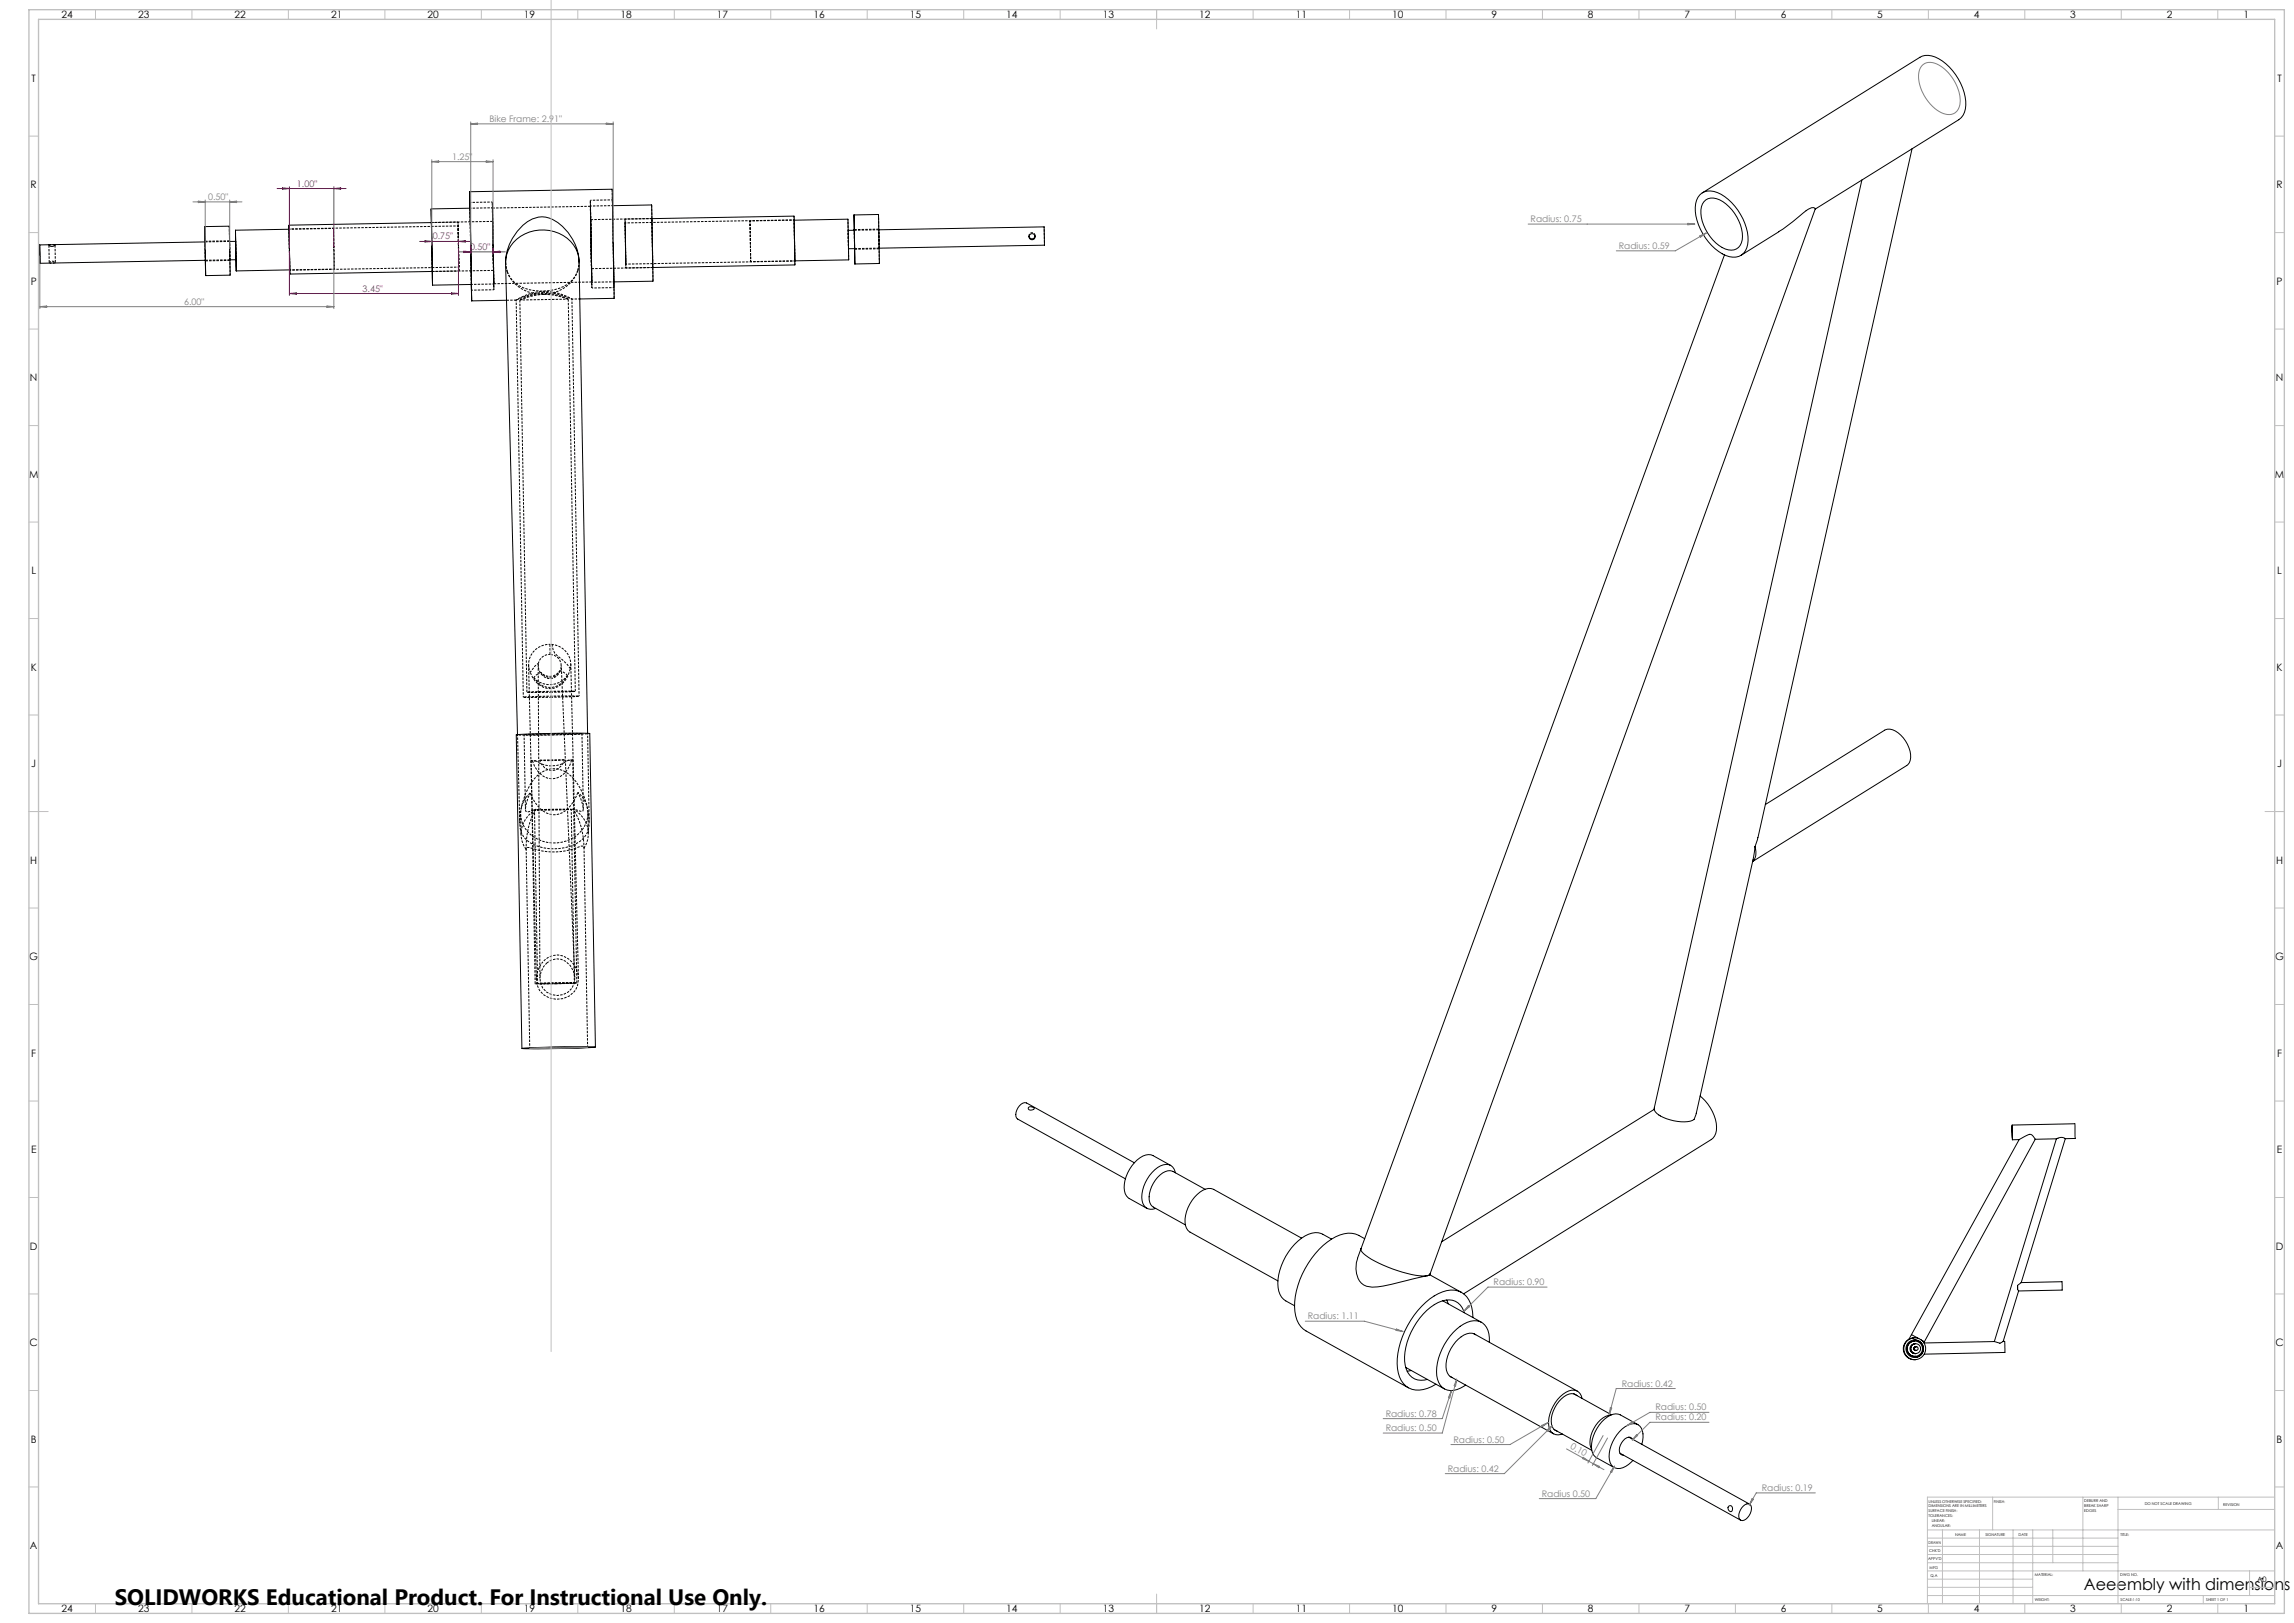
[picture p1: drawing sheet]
<svg xmlns="http://www.w3.org/2000/svg" width="1189mm" height="841mm" viewBox="0 0 1189 841" stroke-linecap="round" stroke-linejoin="round" font-family="sans-serif">
<defs><g id="words">
<text font-size="11.6" x="59" y="832">SOLIDWORKS Educational Product. For Instructional Use Only.</text>
<text font-size="8.5" x="1080" y="824">Aeeembly with dimensions</text>
<g font-size="5.3">
<text x="32" y="9">24</text>
<text x="72" y="9">23</text>
<text x="122" y="9">22</text>
<text x="172" y="9">21</text>
<text x="222" y="9">20</text>
<text x="272" y="9">19</text>
<text x="322" y="9">18</text>
<text x="372" y="9">17</text>
<text x="422" y="9">16</text>
<text x="472" y="9">15</text>
<text x="522" y="9">14</text>
<text x="572" y="9">13</text>
<text x="622" y="9">12</text>
<text x="672" y="9">11</text>
<text x="722" y="9">10</text>
<text x="773" y="9">9</text>
<text x="823" y="9">8</text>
<text x="873" y="9">7</text>
<text x="923" y="9">6</text>
<text x="973" y="9">5</text>
<text x="1023" y="9">4</text>
<text x="1073" y="9">3</text>
<text x="1123" y="9">2</text>
<text x="1163" y="9">1</text>
<text x="16" y="42">T</text>
<text x="1180" y="42">T</text>
<text x="16" y="97">R</text>
<text x="1180" y="97">R</text>
<text x="16" y="147">P</text>
<text x="1180" y="147">P</text>
<text x="16" y="197">N</text>
<text x="1180" y="197">N</text>
<text x="15" y="247">M</text>
<text x="1179" y="247">M</text>
<text x="16" y="297">L</text>
<text x="1180" y="297">L</text>
<text x="16" y="347">K</text>
<text x="1180" y="347">K</text>
<text x="16" y="397">J</text>
<text x="1180" y="397">J</text>
<text x="16" y="447">H</text>
<text x="1180" y="447">H</text>
<text x="15" y="497">G</text>
<text x="1179" y="497">G</text>
<text x="16" y="547">F</text>
<text x="1180" y="547">F</text>
<text x="16" y="597">E</text>
<text x="1180" y="597">E</text>
<text x="16" y="647">D</text>
<text x="1180" y="647">D</text>
<text x="15" y="697">C</text>
<text x="1179" y="697">C</text>
<text x="16" y="747">B</text>
<text x="1180" y="747">B</text>
<text x="16" y="803">A</text>
<text x="1180" y="803">A</text>
<text x="32" y="835">24</text>
<text x="72" y="835">23</text>
<text x="122" y="835">22</text>
<text x="172" y="835">21</text>
<text x="222" y="835">20</text>
<text x="272" y="835">19</text>
<text x="322" y="835">18</text>
<text x="372" y="835">17</text>
<text x="422" y="835">16</text>
<text x="472" y="835">15</text>
<text x="522" y="835">14</text>
<text x="572" y="835">13</text>
<text x="622" y="835">12</text>
<text x="672" y="835">11</text>
<text x="722" y="835">10</text>
<text x="773" y="835">9</text>
<text x="823" y="835">8</text>
<text x="873" y="835">7</text>
<text x="923" y="835">6</text>
<text x="973" y="835">5</text>
<text x="1023" y="835">4</text>
<text x="1073" y="835">3</text>
<text x="1123" y="835">2</text>
<text x="1163" y="835">1</text>
</g>
<g font-size="4.7" fill="#808080">
<text x="254" y="63">Bike Frame: 2.91&quot;</text>
<text x="234" y="83">1.25&quot;</text>
<text x="108" y="104">0.50&quot;</text>
<text x="793" y="115">Radius: 0.75</text>
<text x="839" y="129">Radius: 0.59</text>
<text x="95" y="158">6.00&quot;</text>
<text x="774" y="666">Radius: 0.90</text>
<text x="678" y="684">Radius: 1.11</text>
<text x="841" y="718">Radius: 0.42</text>
<text x="858" y="731">Radius: 0.50</text>
<text x="718" y="734">Radius: 0.78</text>
<text x="858" y="736">Radius: 0.20</text>
<text x="718" y="742">Radius: 0.50</text>
<text x="753" y="748">Radius: 0.50</text>
<text x="814" y="751" transform="rotate(29 814 751)">0.10</text>
<text x="750" y="763">Radius: 0.42</text>
<text x="913" y="773">Radius: 0.19</text>
<text x="799" y="776">Radius 0.50</text>
</g>
<g font-size="4.7" fill="#a0006e">
<text x="154" y="97">1.00&quot;</text>
<text x="224" y="124">0.75&quot;</text>
<text x="244" y="129">0.50&quot;</text>
<text x="188" y="151">3.45&quot;</text>
</g>
<text font-size="3.9" x="1170" y="820">A0</text>
<g font-size="2">
<text x="1000" y="779">UNLESS OTHERWISE SPECIFIED:</text>
<text x="1033" y="779">FINISH:</text>
<text x="1080" y="778">DEBURR AND</text>
<text x="1112" y="780">DO NOT SCALE DRAWING</text>
<text x="1000" y="781">DIMENSIONS ARE IN MILLIMETERS</text>
<text x="1000" y="784">SURFACE FINISH:</text>
<text x="1080" y="781">BREAK SHARP</text>
<text x="1080" y="783">EDGES</text>
<text x="1152" y="780">REVISION</text>
<text x="1000" y="786">TOLERANCES:</text>
<text x="1001" y="789">LINEAR:</text>
<text x="1001" y="791">ANGULAR:</text>
<text x="1013" y="796">NAME</text>
<text x="1029" y="796">SIGNATURE</text>
<text x="1046" y="796">DATE</text>
<text x="1099" y="796">TITLE:</text>
<text x="1000" y="800">DRAWN</text>
<text x="999" y="808">APPV'D</text>
<text x="1000" y="804">CHK'D</text>
<text x="1000" y="813">MFG</text>
<text x="1001" y="817">Q.A</text>
<text x="1055" y="817">MATERIAL:</text>
<text x="1099" y="817">DWG NO.</text>
<text x="1055" y="830">WEIGHT:</text>
<text x="1099" y="830">SCALE:1:10</text>
<text x="1143" y="830">SHEET 1 OF 1</text>
</g>
</g></defs>
<path d="M324 135v-21v25v-4M238 140l-1-25 1 25M299 140l1-5M277 351a11 11 0 0 0 17-1M275 411a15 15 0 0 0-5 7M270 422v10M303 440a14 14 0 0 0-6-21M305 432v-11" fill="none" stroke="#000" stroke-width=".52" stroke-dasharray="1.3 .6" stroke-dashoffset=".1" stroke-linecap="butt"/>
<g fill="none" stroke="#000" stroke-width=".52" stroke-dasharray="1.3 .6" stroke-dashoffset=".6" stroke-linecap="butt">
<path d="M150 119v21M173 118l-23 1M237 117l-87 2M255 105h-11M255 108h-11M317 104h-11M318 107h-12M412 114l-88 2M412 114h-23M443 119v10M106 125v10M122 125v10"/>
<path d="M150 140l88-2M150 140l23-1M324 137l88-2M389 136l23-1M440 135v-21M541 127v-9M244 147h12M244 150h12M268 155l3 206M296 155a27 27 0 0 0-28 0M307 146h11M307 149h11"/>
<path d="M285 334a11 11 0 0 0-10 14M286 334h-1M280 348a6 6 0 0 0 10 0M300 361l-4-206M268 381h19M287 381l19-1M294 394h2M270 419a16 16 0 0 0 21 17 15 15 0 0 0 13-10 15 15 0 0 0-4-15M287 420l9-1-19 1h10M305 426v-46M273 440l2 103M288 510l10-1-19 1h9"/>
<path d="M298 507l-7-162"/>
</g>
<g fill="none" stroke="#000" stroke-width=".52" stroke-dasharray="1.3 .6" stroke-dashoffset=".3" stroke-linecap="butt">
<path d="M119 117v26M338 113l-14 1M455 111l1 26M238 138l-1-21 1 21M324 133v-17v21v-4M324 139h14M412 132v-18v21v-3M263 141a20 20 0 0 0 18 12 20 20 0 0 0 18-13M275 348l4-4M280 348a6 6 0 0 0 5 3 6 6 0 0 0 5-3M286 359l12-1-25 1h13M286 361h14h-29h15"/>
<path d="M272 381v38M297 419a37 37 0 0 1 6 21"/>
</g>
<path d="M224 115v26M237 115h-13M412 112v25M224 141l14-1M285 339a6 6 0 0 0-6 5M296 346a10 10 0 0 0-10-12M268 381l1 46M294 394a14 14 0 0 1-16 0M277 420l2 90M300 411a16 16 0 0 1 2 9h-1l-4-1M298 509l-2-90M305 543l-2-104" fill="none" stroke="#000" stroke-width=".52" stroke-dasharray="1.3 .6" stroke-dashoffset=".4" stroke-linecap="butt"/>
<path d="M440 119v10v-10M303 440v-1a11 11 0 0 0-8 1 40 40 0 0 1-22-1v1M281 499a11 11 0 0 0 2 17 11 11 0 0 0 16-5 13 13 0 0 0-10-16 10 10 0 0 0-8 4" fill="none" stroke="#000" stroke-width=".52" stroke-dasharray="1.3 .6" stroke-dashoffset=".7" stroke-linecap="butt"/>
<g fill="none" stroke="#000" stroke-width=".52" stroke-dasharray="1.3 .6" stroke-dashoffset="-.1" stroke-linecap="butt">
<path d="M338 106v40M25 127l1 9M29 136v-9M533 123a1.6 1.6 0 0 1 2-2 1.6 1.6 0 0 1 2 1M244 147v-39M268 155a35 35 0 0 1 14-3M269 155l4 204M269 155a26 26 0 0 1 26 0h-1M282 153l-7 1-6 1M299 140l1-5M285 339v-5M276 394a10 10 0 0 0 14 8 13 13 0 0 0 6-8"/>
<path d="M293 394h-13M278 419a14 14 0 0 0-5 21M300 411a15 15 0 0 1-14 11 16 16 0 0 1-11-11M269 425a33 33 0 0 1 11-25 13 13 0 0 1 19 5 33 33 0 0 1 6 26 18 18 0 0 1-18 9 18 18 0 0 1-17-9l-1-6"/>
</g>
<path d="M389 115v21v-21M173 132v-14v21v-7M256 127v20l-1-39 1 19M306 126l1 20-1-39v19M269 155h26M296 155h5M279 345l1 162M278 419l-5 2a4 4 0 0 1 0-5l2-5" fill="none" stroke="#000" stroke-width=".52" stroke-dasharray="1.3 .6" stroke-dashoffset=".5" stroke-linecap="butt"/>
<g fill="none" stroke="#000" stroke-width=".52" stroke-dasharray="1.3 .6" stroke-dashoffset=".2" stroke-linecap="butt">
<path d="M26 136a1.7 1.7 0 0 1 3 0h-1M256 125l-1-17 1 39v-22M262 136l1 5M306 124v-17l1 39-1-22M263 141a19 19 0 0 0 21 10 17 17 0 0 0 15-11M286 334a9 9 0 0 0 6 8l4 4M277 351l3-3M290 348l4 2M294 350a10 10 0 0 1-8 6 10 10 0 0 1-9-5M287 381l15-1-30 1h15M293 394a7 7 0 0 1-7 5 7 7 0 0 1-6-5M302 419v-39"/>
<path d="M273 440a37 37 0 0 1 5-21M283 499a9 9 0 0 1 10-1 9 9 0 0 1 5 9 9 9 0 0 1-12 8 9 9 0 0 1-4-14l1-2"/>
</g>
<path d="M276 394h2" fill="none" stroke="#000" stroke-width=".52" stroke-dasharray="1.3 .6" stroke-dashoffset="1" stroke-linecap="butt"/>
<path d="M279 344a6 6 0 0 0 7 8 6 6 0 0 0 4-10 6 6 0 0 0-5-3M296 346a11 11 0 0 1-14 10 13 13 0 0 1-7-8" fill="none" stroke="#000" stroke-width=".52" stroke-dasharray="1.3 .6" stroke-dashoffset="-.2" stroke-linecap="butt"/>
<g fill="none" stroke="#000" stroke-width=".52" stroke-dasharray="1.3 .6" stroke-linecap="butt">
<path d="M255 115h-31M306 107l-51 1M338 113l-32 1M455 119h-12M456 119h-13M106 135h13M119 125h-13M119 135v-10v10M256 126l-1-11 1 25v-14M256 127v23l-1-45 1 22M262 136l1 5M306 125v-11l1 25-1-14"/>
<path d="M306 126l1 23-1-45v22M307 139h31M318 126v23l-1-45 1 22M338 125v-12v26v-14M443 129h13M456 129l-1-10 1 10M533 122v1M537 123v-1M224 141l32-1M256 147l51-1M263 156l5-1M294 155l-7-2h-5"/>
<path d="M318 155l-1-57M274 345l4 163M298 358l-3-203M275 394l2 116M276 394h-1h3M294 394h3h-1M288 510l11-1-22 1h11M299 509l-2-115M300 507l-4-163"/>
</g>
<path d="M282 152a39 39 0 0 1 14 3" fill="none" stroke="#000" stroke-width=".52" stroke-dasharray="1.3 .6" stroke-dashoffset=".8" stroke-linecap="butt"/>
<g fill="none" stroke="#000" stroke-width=".52">
<path d="M991 77l-80 357M243 99l1 57zM243 99l74-1 1 57h-18M882 100l113-70a12 12 0 0 1 14 3 27 27 0 0 1 9 25l-3 4-74 46M965 93l-108 481a7 7 0 0 0 7 6 19 19 0 0 0 14 0l1-2 30-133 1-6M106 117h13v23v3h-12M150 119v-2v25M150 119v21M150 119h-28M224 115l-1-7 1 40v-7M224 115v26M224 115l-74 2"/>
<path d="M244 108h-21M317 107l21-1v23v17h-20M338 113l74-1v13v12l-74 2M412 114h27l1 15v6h-28M443 111h12l1 8v18h-13M443 119v-8v26M443 119v10M443 119h-3M456 119l85-1v7v2l-85 2M881 101a10 10 0 0 1 13 1 27 27 0 0 1 11 26 8 8 0 0 1-12 4 29 29 0 0 1-14-26zM883 105a8 8 0 0 1 12 1 21 21 0 0 1 8 20 6 6 0 0 1-10 2 22 22 0 0 1-11-21zM21 127v9z"/>
<path d="M25 127h3a1.8 1.8 0 0 1-3 0zM26 127h-5M106 125v10M106 125v-8l1 26M106 125l-78 2M106 135l1 8M106 135l-85 1M122 125v-6v21v-5M122 125v10M122 125h-3M122 135h-3M150 140v2"/>
<path d="M150 140h-28M300 135a26 26 0 0 0-17-22 16 16 0 0 0-15 7 25 25 0 0 0-6 16M300 135a19 19 0 0 0-28-14 17 17 0 0 0-10 15l6 245M300 135l5 245M443 129v8M443 129h-3M537 122a1.6 1.6 0 0 1-2 2 1.6 1.6 0 0 1-2-1M894 132l-189 515M902 132l22-13 12-10a3 3 0 0 1 5-1l-200 552M224 141l-74 1M244 147l-20 1M263 156h-19"/>
<path d="M915 417l62-39a8 8 0 0 1 10 4 12 12 0 0 1 2 14l-81 50a7 7 0 0 0 2-7M911 434l-1 5M271 543h38h-17zM275 543h30zM309 543l-3-163h-19l-19 1 3 162M533 574h1a1.3 1.3 0 0 1 1-1 1.3 1.3 0 0 1 1 2 1.4 1.4 0 0 1-2 0 1.4 1.4 0 0 1-1-1zM857 575l-110 68M881 568a21 21 0 0 1 8 19l-2 3-128 80M1043 583v8zM1043 583l32-1 1 8h-6M1043 584v6zM1047 591h-4"/>
<path d="M1055 590h-1a3 3 0 0 0-2-2 3 3 0 0 0-3 1l-2 1-56 102M1055 590l-58 105M1066 590l-32 105M1066 590h-11M1070 590l-2-1-2 1M1070 590l-22 75M588 603l-56-31a6 6 0 0 0-5 8l56 31M607 604l-9-5a10 10 0 0 0-11 5 15 15 0 0 0-3 16l10 6M609 608a5 5 0 0 0-3-5 5 5 0 0 0-6 2 19 19 0 0 0-8 19 5 5 0 0 0 7 2M625 616l-17-9a8 8 0 0 0-9 5 12 12 0 0 0-2 13l17 10M675 642a30 30 0 0 0-12 27 11 11 0 0 0 8 8M675 642a11 11 0 0 1 15 0"/>
<path d="M675 642l-46-26a9 9 0 0 0-10 4 15 15 0 0 0-3 17l46 27M690 642a43 43 0 0 0-18 40 12 12 0 0 0 5 8l53 29M705 647a19 19 0 0 0-1 15 8 8 0 0 0 10 5l26-6M705 647a16 16 0 0 0 10 8 56 56 0 0 0 25 6M707 642a14 14 0 0 0-17 0M741 661h-1M741 661l16 9M741 660l-1 1M741 660v1M748 674l20 11M750 674l1 2M1046 666v2"/>
<path d="M1046 668v1M1046 669l-8 26M1048 665l-2 1M1048 665l21-1v4l-23 1M759 680a9 9 0 0 0-14-5 34 34 0 0 0-17 33 9 9 0 0 0 12 7M763 683a12 12 0 0 0-11-15 34 34 0 0 0-24 22 30 30 0 0 0-2 25 11 11 0 0 0 16 4l2-2M764 691l54 30M765 692a8 8 0 0 0-11 3 16 16 0 0 0-3 18l2 1M772 696a9 9 0 0 0-10-11 29 29 0 0 0-17 30 8 8 0 0 0 12 4l3-1M989 694a6 6 0 0 0-2 7 6 6 0 0 0 6 4M991 692l4 2M991 692l-2 2"/>
<path d="M992 693l-3 1M992 694a5 5 0 0 1 5 4 5 5 0 0 1-4 5M992 695h.1M992 695a4 4 0 0 0-4 4 4 4 0 0 0 5 4M992 696h.1M992 696a2.5 2.5 0 0 0-2 3 2.5 2.5 0 0 0 3 2M992 698v1zM993 696a2.6 2.6 0 0 0-3 3 2.6 2.6 0 0 0 3 2M993 698l-1 1 1 1M993 698h.1M993 698l-1 1v1h1M993 700h.1"/>
<path d="M996 694l1 1M997 695v1M1034 695l-37 1M1038 695h1v6l-42 1M1038 695a4 4 0 0 1-4 0M729 709l20 11M731 710l-2 1M752 713l53 30M992 701h1M993 701h.1M816 722l19 11M817 723a7 7 0 0 0-9 3 13 13 0 0 0-3 14l2 2"/>
<path d="M820 725a5 5 0 0 0-8-4 18 18 0 0 0-9 20 5 5 0 0 0 7 2M835 733a14 14 0 0 0-10 18M849 738l-9-5a10 10 0 0 0-11 5 16 16 0 0 0-3 16l11 6M805 741l20 11M840 753l62 35M844 745l63 34M846 746a2.8 2.8 0 0 0-5 1 4 4 0 0 0 0 7M851 748a8 8 0 0 0-3-10 15 15 0 0 0-13 11 9 9 0 0 0 2 12 9 9 0 0 0 9-4M904 780a2.4 2.4 0 0 1 3 0 2.4 2.4 0 0 1 1 3 4 4 0 0 1-6 4l-1-2z"/>
<circle cx="535" cy="123" r="1.6"/>
<circle cx="992" cy="699" r="5"/>
<circle cx="992" cy="699" r="6"/>
<circle cx="992" cy="699" r="4"/>
<circle cx="993" cy="699" r="2.5"/>
<circle cx="993" cy="699" r="1"/>
<circle cx="897" cy="782" r="1.4"/>
</g>
<g fill="none" stroke="#808080" stroke-width=".52">
<path d="M996 34a8 8 0 0 1 12 2l4 4 3 5 1 5v5a6 6 0 0 1-11 2l-6-4-3-6-1-4-1-4 1-3zM244 63v64M244 64h74M244 64h4v1zM314 64h4l-4 1zM318 63v62M224 83v44M224 84h32M224 84l3-1v1zM252 83l4 1h-4zM256 83v43M100 105h25"/>
<path d="M103 104l3 1h-3zM106 104v25M119 104v25M119 105l4-1v1zM792 116h86M875 116h3l-3 1zM21 133v27M173 130v30M881 122l3-1-3 2zM884 121l-16 9h-30M21 159h152M21 159h3z"/>
<path d="M169 159h4h-4zM275 543h30zM1075 583l1 6zM761 677h1l-3 2zM802 667h-31l-12 12M677 685h30l20 5M724 689l3 1-3-1zM755 715l-7 28h-31M755 715l-1 3zM868 720h-30l-4 13M752 721l-4 14h-31M752 721l-1 3z"/>
<path d="M799 739l3-2-2 2zM802 737l-19 12h-31M805 739l-25 25h-31M835 729v1l-1 3zM843 739l3-2zM886 737h-31l-9 9M886 732h-31l-12 7M802 741l3-2-3 3zM812 751l12 6M821 755l3 2-4-1zM824 757l2 1M826 758l5 4"/>
<path d="M826 758l3 2v1zM831 744l-8 14M833 745l-8 14M837 760l-10 17h-29M837 760l-2 3zM848 743l1 1-3 2zM908 777h1l-2 3zM941 774h-31l-3 6"/>
</g>
<g fill="none" stroke="#a0006e" stroke-width=".52">
<path d="M144 98h35M146 97l4 1h-4zM150 97v31M173 97v31M173 98l4-1v1zM150 130v23M217 125h27M220 125h4h-4zM224 124v3M238 124v3M238 129v24M238 125h3z"/>
<path d="M238 131h24M240 130l4 1h-4zM244 129v3M256 128v4M256 131l3-1v1zM150 152h88M150 152h4zM234 152h4h-4z"/>
</g>
<g fill="none" stroke="#c0c0c0" stroke-width=".52">
<path d="M286 0v700M49 5v5M99 5v5M149 5v5M199 5v5M249 5v5M299 5v5M349 5v5M399 5v5M449 5v5M499 5v5M549 5v5"/>
<path d="M599 5v10M649 5v5M699 5v5M749 5v5M799 5v5M849 5v5M899 5v5M949 5v5M999 5v5M1049 5v5M1099 5v5M1149 5v5"/>
<path d="M15 71h5M1179 71h5M15 121h5M1179 121h5M15 171h5M1179 171h5M15 221h5M1179 221h5M15 271h5M1179 271h5M15 321h5M1179 321h5"/>
<path d="M15 371h5M1179 371h5M15 421h10M1174 421h10M15 471h5M1179 471h5M15 521h5M1179 521h5M15 571h5M1179 571h5M15 621h5M1179 621h5"/>
<path d="M15 671h5M1179 671h5M15 721h5M1179 721h5M15 771h5M1033 776v17M1080 776v38M1098 776v55M1150 776v6M1179 771h5M1179 776h-180v55M999 793h180"/>
<path d="M999 797h99M1007 793v38M1026 793v38M1043 793v38M1054 793v38M1064 793v17M1098 782h81M999 810h99M999 806h99M999 801h99M999 818h55M999 814h180"/>
<path d="M1166 814v13M49 831v5M99 831v5M149 831v5M199 831v5M249 831v5M299 831v5M349 831v5M399 831v5M449 831v5M499 831v5M549 831v5"/>
<path d="M599 826v10M649 831v5M699 831v5M749 831v5M799 831v5M849 831v5M899 831v5M949 831v5M999 827h180M999 823h55M999 831v5M1049 831v5"/>
<path d="M1099 831v5M1142 827v4M1149 831v5M1166 823h13"/>
</g>
<path d="M15 5h1169v831h-1169zM20 10h1159v821h-1159z" fill="none" stroke="#c0c0c0" stroke-width=".7"/>
<use href="#words"/>
</svg>
